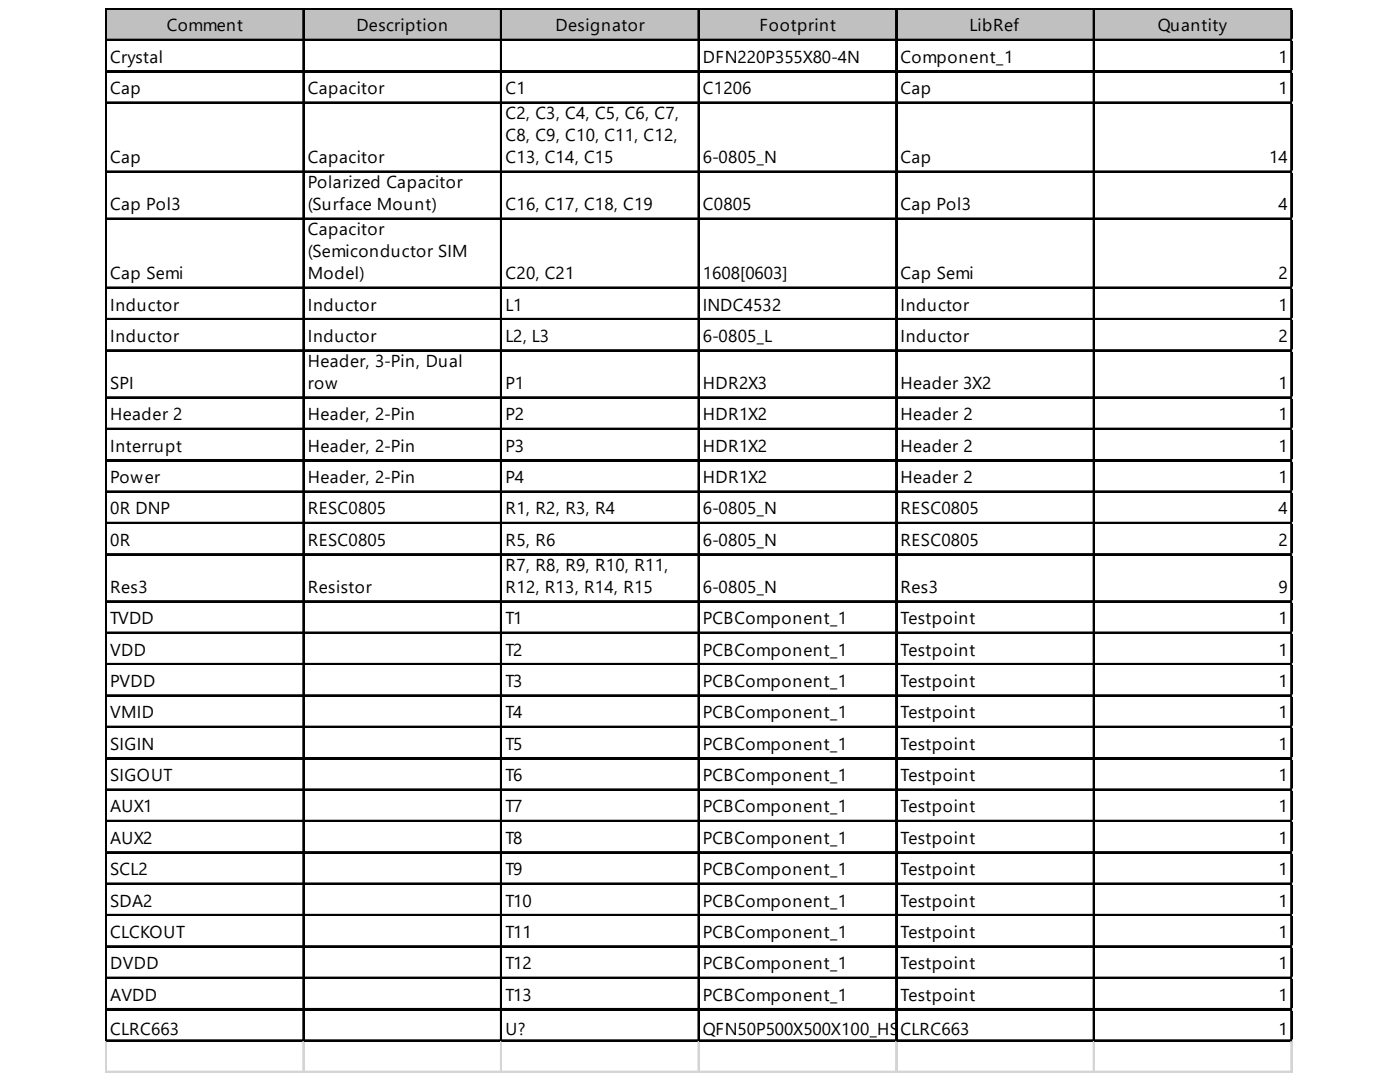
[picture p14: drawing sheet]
<svg xmlns="http://www.w3.org/2000/svg" width="279mm" height="216mm" viewBox="0 0 279 216" stroke-linecap="round" stroke-linejoin="round" font-family="sans-serif">
<defs><g id="words">
<g font-size="3.4">
<text x="33.3" y="6.3">Comment</text>
<text x="71.1" y="6.3">Description</text>
<text x="110.9" y="6.3">Designator</text>
<text x="151.6" y="6.3">Footprint</text>
<text x="193.5" y="6.3">LibRef</text>
<text x="231" y="6.3">Quantity</text>
<text x="22" y="12.5">Crystal</text>
<text x="140.3" y="12.5">DFN220P355X80-4N</text>
<text x="179.7" y="12.5">Component_1</text>
<text x="255.1" y="12.5">1</text>
<text x="22" y="18.8">Cap</text>
<text x="61.4" y="18.8">Capacitor</text>
<text x="100.9" y="18.8">C1</text>
<text x="100.9" y="23.8">C2, C3, C4, C5, C6, C7,</text>
<text x="140.3" y="18.8">C1206</text>
<text x="179.7" y="18.8">Cap</text>
<text x="255.1" y="18.8">1</text>
<text x="100.9" y="28.2">C8, C9, C10, C11, C12,</text>
<text x="22" y="32.6">Cap</text>
<text x="61.4" y="32.6">Capacitor</text>
<text x="100.9" y="32.6">C13, C14, C15</text>
<text x="140.3" y="32.6">6-0805_N</text>
<text x="179.7" y="32.6">Cap</text>
<text x="253.3" y="32.6">14</text>
<text x="22" y="41.9">Cap Pol3</text>
<text x="61.4" y="37.6">Polarized Capacitor</text>
<text x="61.4" y="41.9">(Surface Mount)</text>
<text x="100.9" y="41.9">C16, C17, C18, C19</text>
<text x="140.3" y="41.9">C0805</text>
<text x="179.7" y="41.9">Cap Pol3</text>
<text x="255.1" y="41.9">4</text>
<text x="61.4" y="47">Capacitor</text>
<text x="61.4" y="51.3">(Semiconductor SIM</text>
<text x="22" y="55.7">Cap Semi</text>
<text x="61.4" y="55.7">Model)</text>
<text x="100.9" y="55.7">C20, C21</text>
<text x="140.3" y="55.7">1608[0603]</text>
<text x="179.7" y="55.7">Cap Semi</text>
<text x="255.1" y="55.7">2</text>
<text x="22" y="62">Inductor</text>
<text x="61.4" y="62">Inductor</text>
<text x="100.9" y="62">L1</text>
<text x="140.3" y="62">INDC4532</text>
<text x="179.7" y="62">Inductor</text>
<text x="255.1" y="62">1</text>
<text x="22" y="68.2">Inductor</text>
<text x="61.4" y="68.2">Inductor</text>
<text x="100.9" y="68.2">L2, L3</text>
<text x="140.3" y="68.2">6-0805_L</text>
<text x="179.7" y="68.2">Inductor</text>
<text x="255.1" y="68.2">2</text>
<text x="22" y="77.6">SPI</text>
<text x="61.4" y="73.2">Header, 3-Pin, Dual</text>
<text x="61.4" y="77.6">row</text>
<text x="100.9" y="77.6">P1</text>
<text x="140.3" y="77.6">HDR2X3</text>
<text x="179.7" y="77.6">Header 3X2</text>
<text x="255.1" y="77.6">1</text>
<text x="22" y="83.9">Header 2</text>
<text x="61.4" y="83.9">Header, 2-Pin</text>
<text x="100.9" y="83.9">P2</text>
<text x="140.3" y="83.9">HDR1X2</text>
<text x="179.7" y="83.9">Header 2</text>
<text x="255.1" y="83.9">1</text>
<text x="22" y="90.1">Interrupt</text>
<text x="61.4" y="90.1">Header, 2-Pin</text>
<text x="100.9" y="90.1">P3</text>
<text x="140.3" y="90.1">HDR1X2</text>
<text x="179.7" y="90.1">Header 2</text>
<text x="255.1" y="90.1">1</text>
<text x="22" y="96.4">Power</text>
<text x="61.4" y="96.4">Header, 2-Pin</text>
<text x="100.9" y="96.4">P4</text>
<text x="140.3" y="96.4">HDR1X2</text>
<text x="179.7" y="96.4">Header 2</text>
<text x="255.1" y="96.4">1</text>
<text x="22" y="102.7">0R DNP</text>
<text x="61.4" y="102.7">RESC0805</text>
<text x="100.9" y="102.7">R1, R2, R3, R4</text>
<text x="140.3" y="102.7">6-0805_N</text>
<text x="179.7" y="102.7">RESC0805</text>
<text x="255.1" y="102.7">4</text>
<text x="22" y="108.9">0R</text>
<text x="61.4" y="108.9">RESC0805</text>
<text x="100.9" y="108.9">R5, R6</text>
<text x="100.9" y="113.9">R7, R8, R9, R10, R11,</text>
<text x="140.3" y="108.9">6-0805_N</text>
<text x="179.7" y="108.9">RESC0805</text>
<text x="255.1" y="108.9">2</text>
<text x="22" y="118.3">Res3</text>
<text x="61.4" y="118.3">Resistor</text>
<text x="100.9" y="118.3">R12, R13, R14, R15</text>
<text x="140.3" y="118.3">6-0805_N</text>
<text x="179.7" y="118.3">Res3</text>
<text x="255.1" y="118.3">9</text>
<text x="22" y="124.6">TVDD</text>
<text x="100.9" y="124.6">T1</text>
<text x="140.3" y="124.6">PCBComponent_1</text>
<text x="179.7" y="124.6">Testpoint</text>
<text x="255.1" y="124.6">1</text>
<text x="22" y="130.8">VDD</text>
<text x="100.9" y="130.8">T2</text>
<text x="140.3" y="130.8">PCBComponent_1</text>
<text x="179.7" y="130.8">Testpoint</text>
<text x="255.1" y="130.8">1</text>
<text x="22" y="137.1">PVDD</text>
<text x="100.9" y="137.1">T3</text>
<text x="140.3" y="137.1">PCBComponent_1</text>
<text x="179.7" y="137.1">Testpoint</text>
<text x="255.1" y="137.1">1</text>
<text x="22" y="143.3">VMID</text>
<text x="100.9" y="143.3">T4</text>
<text x="140.3" y="143.3">PCBComponent_1</text>
<text x="179.7" y="143.3">Testpoint</text>
<text x="255.1" y="143.3">1</text>
<text x="22" y="149.6">SIGIN</text>
<text x="100.9" y="149.6">T5</text>
<text x="140.3" y="149.6">PCBComponent_1</text>
<text x="179.7" y="149.6">Testpoint</text>
<text x="255.1" y="149.6">1</text>
<text x="22" y="155.9">SIGOUT</text>
<text x="100.9" y="155.9">T6</text>
<text x="140.3" y="155.9">PCBComponent_1</text>
<text x="179.7" y="155.9">Testpoint</text>
<text x="255.1" y="155.9">1</text>
<text x="22" y="162.1">AUX1</text>
<text x="100.9" y="162.1">T7</text>
<text x="140.3" y="162.1">PCBComponent_1</text>
<text x="179.7" y="162.1">Testpoint</text>
<text x="255.1" y="162.1">1</text>
<text x="22" y="168.4">AUX2</text>
<text x="100.9" y="168.4">T8</text>
<text x="140.3" y="168.4">PCBComponent_1</text>
<text x="179.7" y="168.4">Testpoint</text>
<text x="255.1" y="168.4">1</text>
<text x="22" y="174.6">SCL2</text>
<text x="100.9" y="174.6">T9</text>
<text x="140.3" y="174.6">PCBComponent_1</text>
<text x="179.7" y="174.6">Testpoint</text>
<text x="255.1" y="174.6">1</text>
<text x="22" y="180.9">SDA2</text>
<text x="100.9" y="180.9">T10</text>
<text x="140.3" y="180.9">PCBComponent_1</text>
<text x="179.7" y="180.9">Testpoint</text>
<text x="255.1" y="180.9">1</text>
<text x="22" y="187.2">CLCKOUT</text>
<text x="100.9" y="187.2">T11</text>
<text x="140.3" y="187.2">PCBComponent_1</text>
<text x="179.7" y="187.2">Testpoint</text>
<text x="255.1" y="187.2">1</text>
<text x="22" y="193.4">DVDD</text>
<text x="100.9" y="193.4">T12</text>
<text x="140.3" y="193.4">PCBComponent_1</text>
<text x="179.7" y="193.4">Testpoint</text>
<text x="255.1" y="193.4">1</text>
<text x="22" y="199.7">AVDD</text>
<text x="100.9" y="199.7">T13</text>
<text x="140.3" y="199.7">PCBComponent_1</text>
<text x="179.7" y="199.7">Testpoint</text>
<text x="255.1" y="199.7">1</text>
<text x="22" y="206.6">CLRC663</text>
<text x="100.9" y="206.6">U?</text>
<text x="140.3" y="206.6">QFN50P500X500X100_HS</text>
<text x="179.4" y="206.6">-33N</text>
<text x="179.7" y="206.6">CLRC663</text>
<text x="255.1" y="206.6">1</text>
</g>
</g></defs>
<path d="M21.3 1.9h236.7v6.3h-236.7z" fill="#c0c0c0"/>
<g fill="none" stroke="#000" stroke-width=".31">
<path d="M21.1 1.6v206.3M21.2 1.6v206.3M21.4 1.6h236.6M21.4 1.8h236.6M21.4 7.9h236.6M21.4 8h236.6M21.4 14.1h236.6M21.4 14.3h236.6M60.5 1.9v206M60.6 1.9v206M99.9 1.9v206M100.1 1.9v206"/>
<path d="M139.4 1.9v206M139.5 1.9v206M178.8 1.9v206M178.9 1.9v206M218.2 1.9v206M218.4 1.9v206M257.6 1.9v206M257.8 1.9v206M21.4 20.4h236.6M21.4 20.5h236.6M21.4 34.2h236.6M21.4 34.3h236.6"/>
<path d="M21.4 43.5h236.6M21.4 43.7h236.6M21.4 57.3h236.6M21.4 57.5h236.6M21.4 63.6h236.6M21.4 63.7h236.6M21.4 69.8h236.6M21.4 70h236.6M21.4 79.2h236.6M21.4 79.4h236.6M21.4 85.5h236.6M21.4 85.6h236.6"/>
<path d="M21.4 91.7h236.6M21.4 91.9h236.6M21.4 98h236.6M21.4 98.2h236.6M21.4 104.3h236.6M21.4 104.4h236.6M21.4 110.5h236.6M21.4 110.7h236.6M21.4 119.9h236.6M21.4 120.1h236.6M21.4 126.2h236.6M21.4 126.3h236.6"/>
<path d="M21.4 132.4h236.6M21.4 132.6h236.6M21.4 138.7h236.6M21.4 138.8h236.6M21.4 144.9h236.6M21.4 145.1h236.6M21.4 151.2h236.6M21.4 151.4h236.6M21.4 157.5h236.6M21.4 157.6h236.6M21.4 163.7h236.6M21.4 163.9h236.6"/>
<path d="M21.4 170h236.6M21.4 170.1h236.6M21.4 176.2h236.6M21.4 176.4h236.6M21.4 182.5h236.6M21.4 182.7h236.6M21.4 188.8h236.6M21.4 188.9h236.6M21.4 195h236.6M21.4 195.2h236.6M21.4 201.3h236.6M21.4 201.4h236.6"/>
<path d="M21.4 207.5h236.6M21.4 207.7h236.6"/>
</g>
<g fill="none" stroke="#d4d4d4" stroke-width=".31">
<path d="M258 1.6h.1M21.1 207.9v6.2M21.2 207.9v6.2M60.5 207.9v6.2M60.6 207.9v6.2M99.9 207.9v6.2M100.1 207.9v6.2M139.4 207.9v6.2M139.5 207.9v6.2M178.8 207.9v6.2M178.9 207.9v6.2M218.2 207.9v6.2"/>
<path d="M218.4 207.9v6.2M257.6 207.9v6.2M257.8 207.9v6.2"/>
</g>
<path d="M258 1.6v.3z" fill="#d4d4d4"/>
<path d="M258 7.9h.1" fill="none" stroke="#d4d4d4" stroke-width=".31"/>
<path d="M258 7.9v.3z" fill="#d4d4d4"/>
<path d="M258 14.1h.1" fill="none" stroke="#d4d4d4" stroke-width=".31"/>
<path d="M258 14.1v.3z" fill="#d4d4d4"/>
<path d="M258 20.4h.1" fill="none" stroke="#d4d4d4" stroke-width=".31"/>
<path d="M258 20.4v.3z" fill="#d4d4d4"/>
<path d="M258 34.2h.1" fill="none" stroke="#d4d4d4" stroke-width=".31"/>
<path d="M258 34.2v.3z" fill="#d4d4d4"/>
<path d="M258 43.5h.1" fill="none" stroke="#d4d4d4" stroke-width=".31"/>
<path d="M258 43.5v.4z" fill="#d4d4d4"/>
<path d="M258 57.3h.1" fill="none" stroke="#d4d4d4" stroke-width=".31"/>
<path d="M258 57.3v.3z" fill="#d4d4d4"/>
<path d="M258 63.6h.1" fill="none" stroke="#d4d4d4" stroke-width=".31"/>
<path d="M258 63.6v.3z" fill="#d4d4d4"/>
<path d="M258 69.8h.1" fill="none" stroke="#d4d4d4" stroke-width=".31"/>
<path d="M258 69.8v.4z" fill="#d4d4d4"/>
<path d="M258 79.2h.1" fill="none" stroke="#d4d4d4" stroke-width=".31"/>
<path d="M258 79.2v.3z" fill="#d4d4d4"/>
<path d="M258 85.5h.1" fill="none" stroke="#d4d4d4" stroke-width=".31"/>
<path d="M258 85.5v.3z" fill="#d4d4d4"/>
<path d="M258 91.7h.1" fill="none" stroke="#d4d4d4" stroke-width=".31"/>
<path d="M258 91.7v.4z" fill="#d4d4d4"/>
<path d="M258 98h.1" fill="none" stroke="#d4d4d4" stroke-width=".31"/>
<path d="M258 98v.3z" fill="#d4d4d4"/>
<path d="M258 104.3h.1" fill="none" stroke="#d4d4d4" stroke-width=".31"/>
<path d="M258 104.3v.3z" fill="#d4d4d4"/>
<path d="M258 110.5h.1" fill="none" stroke="#d4d4d4" stroke-width=".31"/>
<path d="M258 110.5v.3z" fill="#d4d4d4"/>
<path d="M258 119.9h.1" fill="none" stroke="#d4d4d4" stroke-width=".31"/>
<path d="M258 119.9v.3z" fill="#d4d4d4"/>
<path d="M258 126.2h.1" fill="none" stroke="#d4d4d4" stroke-width=".31"/>
<path d="M258 126.2v.3z" fill="#d4d4d4"/>
<path d="M258 132.4h.1" fill="none" stroke="#d4d4d4" stroke-width=".31"/>
<path d="M258 132.4v.3z" fill="#d4d4d4"/>
<path d="M258 138.7h.1" fill="none" stroke="#d4d4d4" stroke-width=".31"/>
<path d="M258 138.7v.3z" fill="#d4d4d4"/>
<path d="M258 144.9h.1" fill="none" stroke="#d4d4d4" stroke-width=".31"/>
<path d="M258 144.9v.4z" fill="#d4d4d4"/>
<path d="M258 151.2h.1" fill="none" stroke="#d4d4d4" stroke-width=".31"/>
<path d="M258 151.2v.3z" fill="#d4d4d4"/>
<path d="M258 157.5h.1" fill="none" stroke="#d4d4d4" stroke-width=".31"/>
<path d="M258 157.5v.3z" fill="#d4d4d4"/>
<path d="M258 163.7h.1" fill="none" stroke="#d4d4d4" stroke-width=".31"/>
<path d="M258 163.7v.3z" fill="#d4d4d4"/>
<path d="M258 170h.1" fill="none" stroke="#d4d4d4" stroke-width=".31"/>
<path d="M258 170v.3z" fill="#d4d4d4"/>
<path d="M258 176.2h.1" fill="none" stroke="#d4d4d4" stroke-width=".31"/>
<path d="M258 176.2v.4z" fill="#d4d4d4"/>
<path d="M258 182.5h.1" fill="none" stroke="#d4d4d4" stroke-width=".31"/>
<path d="M258 182.5v.3z" fill="#d4d4d4"/>
<path d="M258 188.8h.1" fill="none" stroke="#d4d4d4" stroke-width=".31"/>
<path d="M258 188.8v.3z" fill="#d4d4d4"/>
<path d="M258 195h.1" fill="none" stroke="#d4d4d4" stroke-width=".31"/>
<path d="M258 195v.3z" fill="#d4d4d4"/>
<path d="M258 201.3h.1" fill="none" stroke="#d4d4d4" stroke-width=".31"/>
<path d="M258 201.3v.3z" fill="#d4d4d4"/>
<path d="M258 207.5h.1" fill="none" stroke="#d4d4d4" stroke-width=".31"/>
<path d="M258 207.5v.4z" fill="#d4d4d4"/>
<path d="M21.1 213.8h236.9" fill="none" stroke="#d4d4d4" stroke-width=".31"/>
<path d="M21.1 213.9h236.9" fill="none" stroke="#d4d4d4" stroke-width=".3"/>
<use href="#words"/>
</svg>
